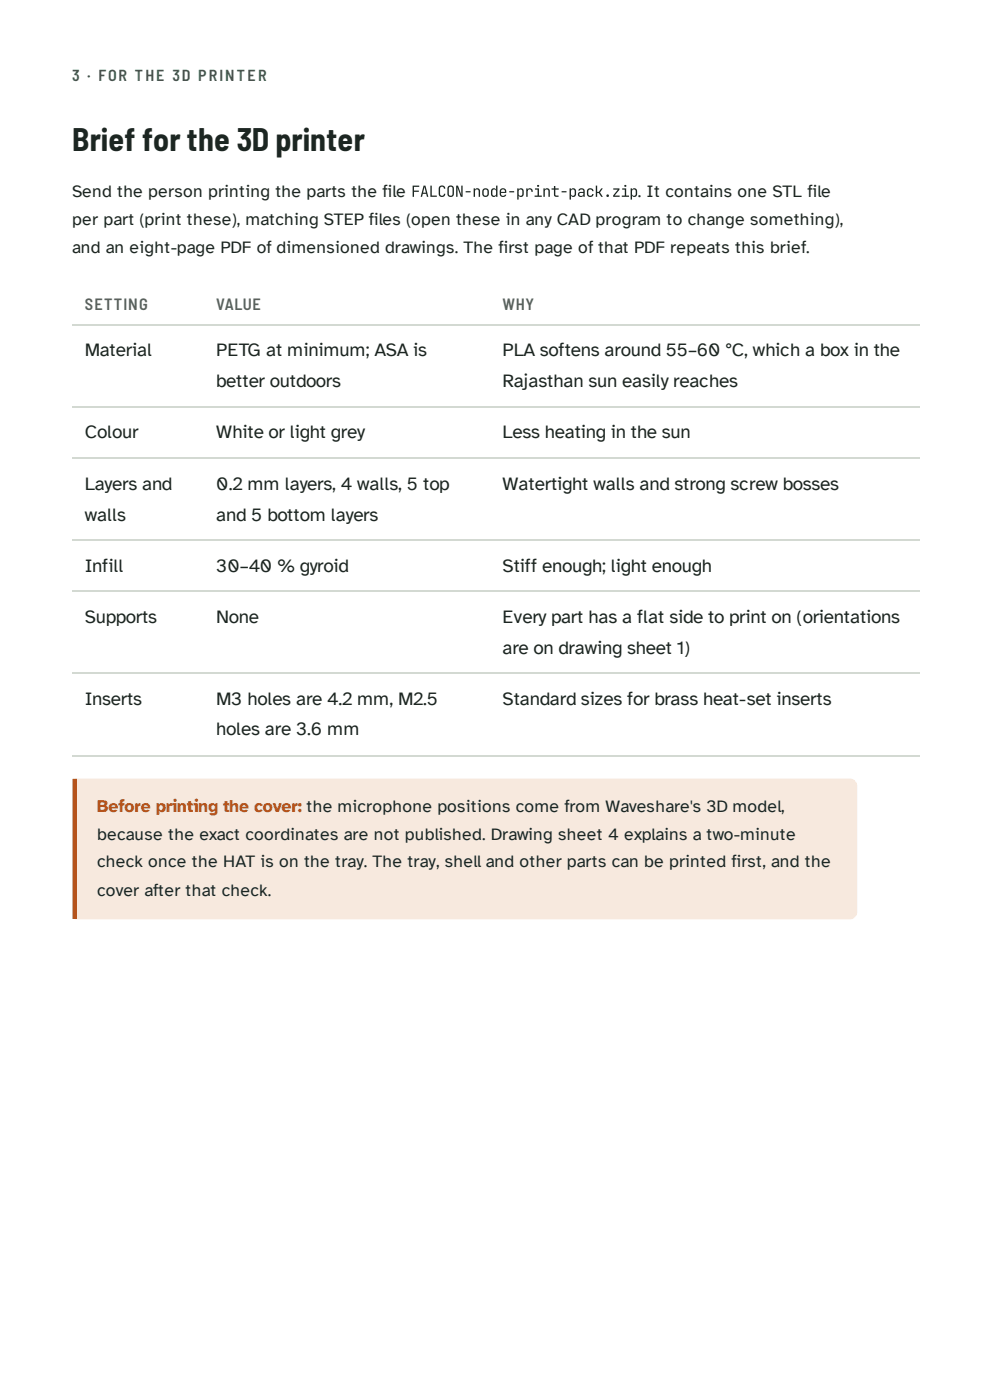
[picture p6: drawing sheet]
<svg xmlns="http://www.w3.org/2000/svg" width="210mm" height="297mm" viewBox="0 0 210 297" stroke-linecap="round" stroke-linejoin="round" font-family="sans-serif">
<defs><g id="words">
<text font-size="6.8" fill="#1c2622" x="15.3" y="32">Brief for the 3D printer</text>
<g font-size="4" fill="#1c2622">
<text x="18" y="75.7">Material</text>
<text x="45.9" y="75.7">PETG at minimum; ASA is</text>
<text x="106.7" y="75.7">PLA softens around 55–60 °C, which a box in the</text>
<text x="45.9" y="82.3">better outdoors</text>
<text x="106.7" y="82.3">Rajasthan sun easily reaches</text>
<text x="18" y="93.1">Colour</text>
<text x="45.9" y="93.1">White or light grey</text>
<text x="106.7" y="93.1">Less heating in the sun</text>
<text x="18" y="104">Layers and</text>
<text x="45.9" y="104">0.2 mm layers, 4 walls, 5 top</text>
<text x="106.7" y="104">Watertight walls and strong screw bosses</text>
<text x="18" y="110.6">walls</text>
<text x="45.9" y="110.6">and 5 bottom layers</text>
<text x="18" y="121.4">Infill</text>
<text x="45.9" y="121.4">30–40 % gyroid</text>
<text x="106.7" y="121.4">Stiff enough; light enough</text>
<text x="18" y="132.3">Supports</text>
<text x="45.9" y="132.3">None</text>
<text x="106.7" y="132.3">Every part has a flat side to print on (orientations</text>
<text x="106.7" y="138.9">are on drawing sheet 1)</text>
<text x="18" y="149.8">Inserts</text>
<text x="45.9" y="149.8">M3 holes are 4.2 mm, M2.5</text>
<text x="106.7" y="149.8">Standard sizes for brass heat-set inserts</text>
<text x="45.9" y="156.1">holes are 3.6 mm</text>
</g>
<g font-size="3.7" fill="#1c2622">
<text x="15.3" y="41.8">Send the person printing the parts the file</text>
<text x="135.5" y="41.8">. It contains one STL file</text>
<text x="15.3" y="47.9">per part (print these), matching STEP files (open these in any CAD program to change something),</text>
<text x="15.3" y="53.7">and an eight-page PDF of dimensioned drawings. The first page of that PDF repeats this brief.</text>
<text x="20.6" y="178.3">because the exact coordinates are not published. Drawing sheet 4 explains a two-minute</text>
<text x="20.6" y="184.2">check once the HAT is on the tray. The tray, shell and other parts can be printed first, and the</text>
<text x="20.6" y="190.2">cover after that check.</text>
</g>
<text font-size="3.7" fill="#b5531b" x="20.6" y="172.5">Before printing the cover: the microphone positions come from Waveshare's 3D model,</text>
<g font-size="3.5" fill="#56645d">
<text x="18" y="65.9">SETTING</text>
<text x="45.9" y="65.9">VALUE</text>
<text x="106.7" y="65.9">WHY</text>
</g>
<text font-size="3.4" fill="#2c6a4c" x="15.3" y="17.2">3 · FOR THE 3D PRINTER</text>
<text font-size="3.3" fill="#1c2622" x="87.3" y="41.8">FALCON-node-print-pack.zip</text>
</g></defs>
<path d="M15.3 68.9h180M15.3 86.4h180M15.3 97.2h180M15.3 114.7h180M15.3 125.5h180M15.3 143h180M15.3 160.5h180" fill="none" stroke="#d3d9d2" stroke-width=".26"/>
<path d="M15.9 165.4h164.5a1.59 1.59 0 0 1 1.6 1.6v26.7a1.59 1.59 0 0 1-1.6 1.6h-164.5z" fill="#f7e9de"/>
<path d="M15.3 165.4h1.1v29.9h-1.1z" fill="#b5531b"/>
<use href="#words"/>
</svg>
